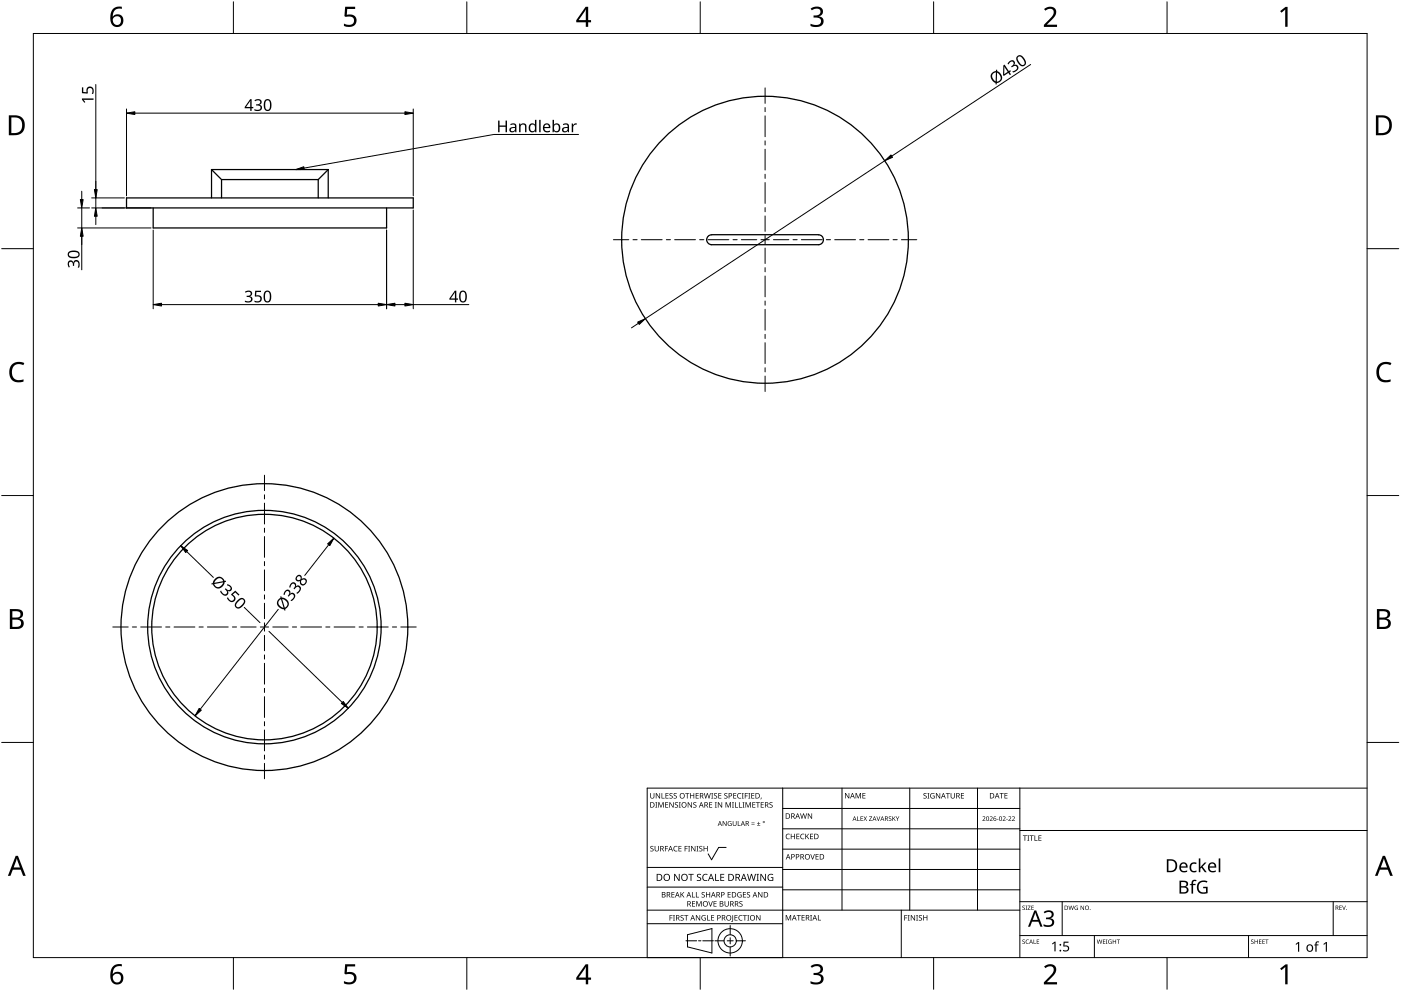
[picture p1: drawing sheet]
<svg xmlns="http://www.w3.org/2000/svg" width="420mm" height="297mm" viewBox="0 0 420 297" stroke-linecap="round" stroke-linejoin="round" font-family="sans-serif">
<g fill="none" stroke="#000" stroke-width=".38">
<path d="M37.9 59.3h86v3h-86zM63.4 50.8h35M63.4 50.8l3 3M63.4 50.8v8.5M66.4 53.8h29M66.4 53.8v5.5M95.4 53.8v5.5M98.4 50.8v8.5M98.4 50.8l-3 3M45.9 62.3v6h70v-6M213.4 70.4a1.48 1.48 0 0 0-1.5 1.5 1.48 1.48 0 0 0 1.6 1.4h31.9a1.48 1.48 0 0 0 1.5-1.4 1.48 1.48 0 0 0-1.5-1.5M245.4 70.3h-31.9"/>
<circle cx="229.4" cy="71.9" r="43"/>
<circle cx="79.3" cy="187.9" r="43"/>
<circle cx="79.3" cy="187.9" r="35"/>
<circle cx="79.3" cy="187.9" r="33.8"/>
</g>
<path d="M10 10h400v277h-400z" fill="none" stroke="#000" stroke-width=".3"/>
<g fill="none" stroke="#000" stroke-width=".3">
<path d="M70 .5v9.5M140 .5v9.5M210 .5v9.5M280 .5v9.5M350 .5v9.5M.5 74.5h9.5M419.5 74.5h-9.5M.5 148.5h9.5M410 148.5h9.5M10 222.5h-9.5M410 222.5h9.5M70 287v9.5"/>
<path d="M140 287v9.5M210 287v9.5M280 287v9.5M350 287v9.5"/>
</g>
<g fill="#000">
<path d="M103.5 2h3v.7h-2.4l-.1 1.7a2.01 2.01 0 0 1 3 1.7 2.01 2.01 0 0 1-2.8 2l-1.1-.3v-.7a1.93 1.93 0 0 0 3-.6 1.37 1.37 0 0 0-.5-1.4 1.37 1.37 0 0 0-1.4-.1l-.5 .1-.4-.3zM243.1 2.6a2.32 2.32 0 0 1 3.7 .5 1.46 1.46 0 0 1-1.2 1.8 1.59 1.59 0 0 1 1.4 1.8 1.59 1.59 0 0 1-1.8 1.4l-2.1-.3v-.7a2.12 2.12 0 0 0 3.1-.5 1.21 1.21 0 0 0-1.6-1.3h-.6v-.7a1.53 1.53 0 0 0 2.1-1.1 1.49 1.49 0 0 0-2.6-.4zM313.1 2.7a2.03 2.03 0 0 1 2.1-.8 2.03 2.03 0 0 1 1.6 1.7 3.9 3.9 0 0 1-1.6 2.5l-1.2 1.3h3v.7h-3.9v-.6l1.5-1.6a2.56 2.56 0 0 0 1.3-2.9 1.62 1.62 0 0 0-2.4 .2zM383.9 3.3l1.6-1.2h.6v5.9h-.7l.1-5.2-1.2 1zM3.5 109.3a3.3 3.3 0 0 1 3.8-.5l-.3 .7a2.26 2.26 0 0 0-2.6 0 2.26 2.26 0 0 0-.8 2.6 2.12 2.12 0 0 0 3.1 1.7l.4-.1v.7a2.98 2.98 0 0 1-3.4-.4 2.98 2.98 0 0 1-.8-3.3zM413.5 109.3a3.3 3.3 0 0 1 3.8-.5l-.3 .7a2.26 2.26 0 0 0-2.7 0 2.26 2.26 0 0 0-.7 2.6 2.12 2.12 0 0 0 3.1 1.7l.4-.1v.7a2.98 2.98 0 0 1-3.4-.4 2.98 2.98 0 0 1-.8-3.3zM103.5 289h3v.7h-2.4l-.1 1.7a2.01 2.01 0 0 1 3 1.7 2.01 2.01 0 0 1-2.8 2l-1.1-.4v-.6a1.93 1.93 0 0 0 3-.7 1.37 1.37 0 0 0-.5-1.3 1.37 1.37 0 0 0-1.4-.1l-.5 .1-.4-.3zM243.1 289.6a2.32 2.32 0 0 1 3.7 .5 1.46 1.46 0 0 1-1.2 1.8 1.59 1.59 0 0 1 1.4 1.8 1.59 1.59 0 0 1-1.8 1.4l-2.1-.3v-.7a2.12 2.12 0 0 0 3.1-.5 1.21 1.21 0 0 0-1.6-1.4h-.6v-.6a1.53 1.53 0 0 0 2.1-1.1 1.49 1.49 0 0 0-2.6-.4zM313.1 289.7a2.03 2.03 0 0 1 2.1-.8 2.03 2.03 0 0 1 1.6 1.7 3.9 3.9 0 0 1-1.6 2.5l-1.2 1.3h3v.7h-3.9v-.7l1.5-1.5a2.56 2.56 0 0 0 1.3-2.9 1.62 1.62 0 0 0-2.4 .2zM383.9 290.3l1.6-1.2h.6v5.9h-.7l.1-5.2-1.2 1z"/>
<path d="M33.9 2.6a2.88 2.88 0 0 1 2.6-.6v.7a2.02 2.02 0 0 0-2.6 2.3 1.83 1.83 0 0 1 2.5-.3 1.83 1.83 0 0 1 .3 2.6 2.07 2.07 0 0 1-2.5 .6 2.07 2.07 0 0 1-1.1-2.4 4 4 0 0 1 .8-2.9zM33.8 6.2a1.3 1.3 0 0 0 2.6 0 1.3 1.3 0 0 0-2.6 0z"/>
<path d="M175.6 2h.8v4h.9v.7h-.9v1.3h-.7v-1.3h-2.9v-.6zM175.7 2.8l-2.2 3.2h2.2z"/>
<path d="M2.6 34.6h1.9a2.99 2.99 0 0 1 2.9 3 2.99 2.99 0 0 1-3.1 2.9h-1.7zM3.4 35.2v4.7h.8a2.35 2.35 0 0 0 2.4-2.1 2.35 2.35 0 0 0-1.9-2.6z"/>
<path d="M412.6 34.6h1.9a2.68 2.68 0 0 1 2.9 2.9 2.78 2.78 0 0 1-3.1 3h-1.7zM413.4 35.2v4.7h.8a2.35 2.35 0 0 0 2.4-2.1 2.35 2.35 0 0 0-2-2.6z"/>
<path d="M3 182.6h1.7a1.68 1.68 0 0 1 2.2 1.7 1.37 1.37 0 0 1-1.1 1.1 1.61 1.61 0 0 1 1.3 2 1.61 1.61 0 0 1-2 1.1h-2.1zM3.7 185.7v2.2h1.2a1.13 1.13 0 0 0 1.4-1.1 1.13 1.13 0 0 0-1.4-1.1zM3.7 183.2v1.9h1.1a1.02 1.02 0 0 0 1.3-1 1.02 1.02 0 0 0-1.4-.9z"/>
<path d="M412.9 182.6h1.7a1.68 1.68 0 0 1 2.3 1.7 1.37 1.37 0 0 1-1.1 1.1 1.61 1.61 0 0 1 1.3 2 1.61 1.61 0 0 1-2.1 1.1h-2.1zM413.7 185.7v2.2h1.2a1.13 1.13 0 0 0 1.4-1.1 1.13 1.13 0 0 0-1.5-1.1zM413.7 183.2v1.9h1.1a1.02 1.02 0 0 0 1.3-1 1.02 1.02 0 0 0-1.4-.9z"/>
<path d="M4.7 256.5h.7l2.3 6h-.8l-.7-1.8h-2.4l-.7 1.8h-.7zM5 257.3l-.9 2.7h1.9z"/>
<path d="M414.7 256.5h.7l2.3 6h-.8l-.7-1.8h-2.4l-.7 1.8h-.7zM415 257.3l-.9 2.7h1.9z"/>
<path d="M33.9 289.6a2.88 2.88 0 0 1 2.6-.6v.7a2.02 2.02 0 0 0-2.6 2.3 1.83 1.83 0 0 1 2.5-.3 1.83 1.83 0 0 1 .3 2.6 2.07 2.07 0 0 1-2.5 .6 2.07 2.07 0 0 1-1.1-2.4 4 4 0 0 1 .8-2.9zM33.8 293.2a1.3 1.3 0 0 0 2.6 0 1.3 1.3 0 0 0-2.6 0z"/>
<path d="M175.6 289h.8v4h.9v.7h-.9v1.3h-.7v-1.3h-2.9v-.6zM175.7 289.8l-2.2 3.2h2.2z"/>
</g>
<g fill="none" stroke="#000" stroke-width=".3">
<path d="M234.7 236.2v50.8h-40.6v-50.8h215.9M252.5 236.2v36.6M272.8 236.2v36.6M293.2 236.2v36.6M305.9 236.2v50.8M217.8 254h-2.3l-2.1 3.7-1-1.8M234.7 242.3h71.2M234.7 254.5h71.2M305.9 248.4h-71.2M410 248.9h-104.1M194.1 272.8h111.8M219 277.4v2.8"/>
<path d="M234.7 276.9h-40.6M234.7 265.9h-40.6M234.7 260h-40.6M270.3 272.8v14.2M305.9 260.6h-71.2M305.9 266.7h-71.2M305.9 270.3h104.1M318.6 270.3v10.1M399.8 270.3v10.1M205.7 282h3.2M206.2 280.2l7.3-1.9v7.3l-7.3-1.8zM209.5 282h.7"/>
<path d="M214 282h-3.2M214.4 282h2.8M218.1 282h1.8M219 281.1v1.8M219 283.8v2.8M223.6 282h-2.8M328.2 280.4v6.6M374.4 280.4v6.6M410 280.4h-104.1"/>
<circle cx="219" cy="282" r="3.7"/>
<circle cx="219" cy="282" r="1.83"/>
</g>
<g fill="#000">
<path d="M195 237.7h.2v1.1a.42 .42 0 0 0 .4 .4 .42 .42 0 0 0 .4-.4v-1.1h.2v1.1a.62 .62 0 0 1-.6 .6 .62 .62 0 0 1-.6-.6zM196.7 237.7h.2l.9 1.4v-1.4h.2v1.6h-.3l-.8-1.3v1.3h-.2zM198.4 237.7h.2v1.5h.7v.1h-.9zM199.6 237.7h.9v.2h-.7v.5h.6v.2h-.6v.6h.7v.1h-.9zM200.8 237.9l.6-.2 .3 .1v.2a.38 .38 0 0 0-.5-.2 .38 .38 0 0 0-.2 .5 .38 .38 0 0 0 .5 .2l.3 .3-.2 .4-.7 .1h-.2l.1-.2a.41 .41 0 0 0 .6 .1 .41 .41 0 0 0 .1-.5 .41 .41 0 0 0-.5-.2zM202.1 237.9l.5-.2 .4 .1-.1 .2a.38 .38 0 0 0-.5-.2 .38 .38 0 0 0-.2 .5 .38 .38 0 0 0 .5 .2l.3 .3-.1 .4-.7 .1h-.2l.1-.2a.41 .41 0 0 0 .5 .1 .41 .41 0 0 0 .2-.5 .41 .41 0 0 0-.6-.2zM205.5 237.7h1.2v.2h-.5v1.4h-.2v-1.4h-.5zM207 237.7h.2v.7h.8v-.7h.2v1.6h-.2v-.7h-.8v.7h-.2zM208.6 237.7h.9v.2h-.7v.5h.7v.2h-.7v.6h.7v.1h-.9zM211.1 237.7h.2l.4 1.4 .3-1.4h.2l.4 1.4 .4-1.4h.2l-.5 1.6h-.2l-.4-1.3-.3 1.3h-.3zM213.3 237.7h.6l-.2 .2v1.3l.2 .1h-.6l.2-.1v-1.3zM214.2 237.9l.5-.2 .4 .1-.1 .2a.38 .38 0 0 0-.5-.2 .38 .38 0 0 0-.2 .5 .38 .38 0 0 0 .5 .2l.3 .3-.1 .4-.7 .1h-.2l.1-.2a.41 .41 0 0 0 .5 .1 .41 .41 0 0 0 .2-.5 .41 .41 0 0 0-.6-.2z"/>
<path d="M215.4 237.7h.9v.2h-.7v.5h.7v.2h-.7v.6h.7v.1h-.9zM217.3 237.9l.5-.2 .4 .1-.1 .2a.38 .38 0 0 0-.5-.2 .38 .38 0 0 0-.2 .5 .38 .38 0 0 0 .5 .2l.3 .3-.2 .4-.6 .1h-.2l.1-.2a.41 .41 0 0 0 .5 .1 .41 .41 0 0 0 .2-.5 .41 .41 0 0 0-.6-.2zM219.9 237.7h.9v.2h-.7v.5h.7v.2h-.7v.6h.7v.1h-.9zM221.3 237.9l.6-.2 .4 .1-.1 .2a.66 .66 0 0 0-.9 .6 .66 .66 0 0 0 .9 .5 .77 .77 0 0 1-1.1-.1 .77 .77 0 0 1 .2-1.1zM222.5 237.7h.5l-.1 .2v1.3l.1 .1h-.5l.2-.1v-1.3zM223.4 237.7h.9v.2h-.7v.6h.6v.2h-.6v.6h-.2zM224.4 237.7h.6l-.2 .2v1.3l.2 .1h-.6l.2-.1v-1.3zM225.3 237.7h.9v.2h-.7v.5h.7v.2h-.7v.6h.7v.1h-.9zM228.2 239.1h.2l-.3 .5zM253.4 237.7h.3l.8 1.3v-1.3h.2v1.6h-.2l-.9-1.3v1.3h-.2zM256.6 237.7h.3l.5 1.3 .5-1.3h.3v1.6h-.2v-1.4l-.7 1.4-.5-1.4v1.4h-.2zM258.6 237.7h1v.2h-.7v.5h.6v.2h-.6v.5h.7v.2h-1z"/>
<path d="M277 237.9l.6-.2 .3 .1-.1 .2a.38 .38 0 0 0-.5-.2 .38 .38 0 0 0-.1 .5 .38 .38 0 0 0 .5 .2l.2 .3-.1 .4-.7 .1h-.2l.1-.2a.41 .41 0 0 0 .6 .1 .41 .41 0 0 0 .1-.5 .41 .41 0 0 0-.5-.2zM278.1 237.7h.6l-.2 .2v1.3l.2 .1h-.6l.2-.1v-1.3zM279.2 237.9l.7-.2 .4 .1-.1 .2a.67 .67 0 0 0-1 .5 .67 .67 0 0 0 .9 .6v-.4h-.4v-.2h.6v.8a.88 .88 0 0 1-1.2-.2 .88 .88 0 0 1 .1-1.2zM280.7 237.7h.2l.9 1.4v-1.4h.2v1.6h-.3l-.8-1.3v1.3h-.2zM283.7 237.7h1.2v.2h-.5v1.4h-.2v-1.4h-.5zM285.1 237.7h.2v1.1a.42 .42 0 0 0 .4 .4 .42 .42 0 0 0 .4-.4v-1.1h.2v1.1a.62 .62 0 0 1-.6 .6 .62 .62 0 0 1-.6-.6zM288.2 237.7h.9v.2h-.7v.5h.7v.2h-.7v.6h.7v.1h-.9zM299.8 237.7h1.2v.2h-.5v1.4h-.2v-1.4h-.5zM301.2 237.7h.9v.2h-.7v.5h.7v.2h-.7v.5h.7v.2h-.9zM195.1 253.7l.6-.2 .3 .1-.1 .2a.38 .38 0 0 0-.5-.1 .38 .38 0 0 0-.1 .5 .38 .38 0 0 0 .4 .2l.3 .2-.1 .5-.7 .1-.2-.1 .1-.1a.41 .41 0 0 0 .6 .1 .41 .41 0 0 0 .1-.6 .41 .41 0 0 0-.6-.2zM196.5 240.4h.6l-.2 .2v1.3l.2 .2h-.6l.2-.2v-1.3zM196.3 253.6h.2v1a.42 .42 0 0 0 .5 .4 .42 .42 0 0 0 .4-.4v-1h.2v1a.62 .62 0 0 1-.6 .6 .62 .62 0 0 1-.7-.6z"/>
<path d="M197.4 240.4h.3l.5 1.4 .5-1.4h.3v1.7h-.2l.1-1.5-.8 1.5-.5-1.5v1.5h-.2zM199.4 253.6h.9v.1h-.7v.6h.7v.2h-.7v.7h-.2zM199.5 240.4h.9v.2h-.7v.5h.6v.2h-.6v.6h.7v.2h-.9zM200.7 240.4h.3l.8 1.4v-1.4h.2v1.7h-.2l-.9-1.4v1.4h-.2zM202.2 253.8l.4-.3 .6 .1-.1 .2-.4-.1a.66 .66 0 0 0-.5 .9 .66 .66 0 0 0 .9 .4 .77 .77 0 0 1-1.1-.1 .77 .77 0 0 1 .2-1.1zM202.5 240.6l.5-.2 .3 .1v.2a.38 .38 0 0 0-.5-.2 .38 .38 0 0 0-.2 .5 .38 .38 0 0 0 .5 .2 .51 .51 0 0 1 .1 .9 .51 .51 0 0 1-.8-.3l.1 .1a.41 .41 0 0 0 .5 0 .41 .41 0 0 0 .1-.5 .41 .41 0 0 0-.5-.2zM203.6 240.4h.6l-.2 .2v1.3l.2 .2h-.6l.2-.2v-1.3zM203.5 253.6h.9v.1h-.7v.6h.6v.1h-.6v.6h.7v.2h-.9zM205.3 253.6h.9v.1h-.7v.6h.7v.2h-.7v.7h-.2zM206.4 253.6h.6l-.2 .1v1.3l.2 .2h-.6l.2-.2v-1.3zM206.2 240.4h.3l.8 1.4v-1.4h.2v1.7h-.2l-.9-1.4v1.4h-.2zM207.3 253.6h.2l.9 1.3v-1.3h.2v1.6h-.3l-.9-1.4 .1 1.4h-.2z"/>
<path d="M208 240.6l.5-.2 .4 .1-.1 .2a.38 .38 0 0 0-.5-.2 .38 .38 0 0 0-.2 .5 .38 .38 0 0 0 .5 .2 .51 .51 0 0 1 .1 .9 .51 .51 0 0 1-.8-.3l.1 .1a.41 .41 0 0 0 .5 0 .41 .41 0 0 0 .1-.5 .41 .41 0 0 0-.5-.2zM208.9 253.6h.6l-.2 .1v1.3l.2 .2h-.6l.2-.2v-1.3zM209.8 253.7l.5-.2 .3 .1v.2a.38 .38 0 0 0-.5-.1 .38 .38 0 0 0-.2 .5 .38 .38 0 0 0 .5 .2l.3 .2-.2 .5-.7 .1-.1-.1 .1-.1a.41 .41 0 0 0 .5 .1 .41 .41 0 0 0 .1-.6 .41 .41 0 0 0-.5-.2zM211 253.6h.2v.7h.8v-.7h.2v1.6h-.2v-.8h-.8v.8h-.2zM212.7 240.4h.9v.2h-.7v.5h.6v.2h-.6v.6h.7v.2h-.9zM214.4 240.4h.6l-.2 .2v1.3l.2 .2h-.6l.2-.2v-1.3zM215.3 240.4h.2l.9 1.4v-1.4h.2v1.7h-.3l-.8-1.4v1.4h-.2zM216.7 246.1h.2l.8 1.2v-1.2h.2v1.5h-.2l-.8-1.2v1.2h-.2zM217.6 240.4h.3l.5 1.4 .5-1.4h.3v1.7h-.2v-1.5l-.7 1.5-.5-1.5v1.5h-.2zM218.4 246.3l1-.1-.2 .1a.6 .6 0 0 0-.8 .5 .6 .6 0 0 0 .8 .6v-.4l-.3-.2h.5v.7a.8 .8 0 0 1-1-.2 .8 .8 0 0 1 0-1zM219.5 240.4h.6l-.2 .2v1.3l.2 .2h-.6l.2-.2v-1.3zM220.4 240.4h.2v1.5h.7v.2h-.9z"/>
<path d="M219.8 246.1h.1v.9a.38 .38 0 0 0 .4 .4 .38 .38 0 0 0 .4-.4v-.9h.2v.9a.56 .56 0 0 1-.6 .6 .56 .56 0 0 1-.5-.6zM221.3 246.1h.1v1.3h.7v.2h-.8zM221.6 240.4h.2v1.5h.7v.2h-.9zM222.7 240.4h.6l-.2 .2v1.3l.2 .2h-.6l.2-.2v-1.3zM223.6 240.4h.3l.5 1.4 .5-1.4h.3v1.7h-.2v-1.5l-.7 1.5-.6-1.5 .1 1.5h-.2zM225.4 247l.9 .1zM225.4 246.6l.9 .1zM225.6 240.4h.9v.2h-.7v.5h.7v.2h-.7v.6h.7v.2h-.9zM227 247.4l1 .2zM226.7 240.4h1.2v.2h-.5v1.5h-.2v-1.5h-.5zM227.4 246.3l.2 .5h.4l-.4 .1v.4l-.2-.4h-.4l.4-.1zM228.1 240.4h1v.2h-.7v.5h.6v.2h-.6v.6h.7v.2h-1z"/>
<path d="M230.8 240.6l.6-.2 .3 .1-.1 .2a.38 .38 0 0 0-.5-.2 .38 .38 0 0 0-.1 .5 .38 .38 0 0 0 .5 .2 .51 .51 0 0 1 0 .9 .51 .51 0 0 1-.8-.3l.1 .1a.41 .41 0 0 0 .6 0 .41 .41 0 0 0 .1-.5 .41 .41 0 0 0-.5-.2zM235.8 250.1l.5-.2 .6 .1-.1 .2-.4-.1a.66 .66 0 0 0-.5 .8 .66 .66 0 0 0 .9 .4 .77 .77 0 0 1-1.1-.1 .77 .77 0 0 1 .1-1.1zM237.2 249.9h.2v.7h.8v-.7h.2v1.6h-.2v-.7h-.8v.7h-.2zM238.8 249.9h.9v.2h-.7v.5h.7v.2h-.7v.5h.7v.2h-.9zM240.2 250.1l.6-.2 .4 .1v.2a.66 .66 0 0 0-1 .5 .66 .66 0 0 0 1 .6 .77 .77 0 0 1-1.1-.1 .77 .77 0 0 1 .1-1.1zM240 243.8h.2l.3 1.4 .4-1.4h.2l.4 1.4 .3-1.4h.2l-.4 1.6h-.2l-.4-1.4-.4 1.4h-.2zM241.5 249.9h.2v.8l.7-.8h.3l-.7 .7 .7 .9h-.2l-.6-.7-.2 .7h-.2zM243 256h.2l.5 1.4 .5-1.4h.2l-.6 1.6h-.2zM242.3 243.8h.2l.9 1.3v-1.3h.1v1.6h-.2l-.9-1.3 .1 1.3h-.2zM242.9 249.9h.9v.2h-.7v.5h.7v.2h-.7v.5h.7v.2h-.9zM244.6 256h.9v.2h-.7v.5h.7v.2h-.7v.5h.7v.2h-.9zM257.1 244.7h.1v1.2l.6 .2h-.7z"/>
<path d="M258.1 244.7h.7l-.6 .1v.5h.6l-.6 .1v.5l.6 .2h-.7zM259 244.7l.5 .5 .5-.5-.4 .6 .4 .8-.5-.6-.6 .6 .5-.8zM260.6 244.7h.9l-.7 1.2 .8 .2h-1l.7-1.3zM262.9 244.7h.1l.4 1.2 .4-1.2h.2l-.5 1.4h-.2zM266.6 244.8l.4-.1 .3 .2a.33 .33 0 0 0-.5-.1 .33 .33 0 0 0-.1 .5 .33 .33 0 0 0 .5 .1 .43 .43 0 0 1 0 .7 .43 .43 0 0 1-.7-.3 .33 .33 0 0 0 .5 .2 .33 .33 0 0 0 0-.5l-.4-.3zM267.6 244.7h.2v.7l.8-.7-.5 .6 .5 .8-.7-.7-.1 .7h-.2zM268.6 244.7l.6 .7 .5-.7-.4 .8v.6h-.2v-.6zM294.7 244.8a.49 .49 0 0 1 .7 .1 .49 .49 0 0 1-.3 .7l-.3 .3 .7 .2h-.9l.4-.5a.37 .37 0 0 0 .4-.6 .37 .37 0 0 0-.7-.1zM296.8 244.8a.49 .49 0 0 1 .8 .1 .49 .49 0 0 1-.3 .7l-.3 .3 .7 .2h-.9l.4-.5a.37 .37 0 0 0 .3-.6 .37 .37 0 0 0-.6-.1zM299 245.5l.4 .1zM300.7 244.8a.49 .49 0 0 1 .8 .1 .49 .49 0 0 1-.3 .7l-.3 .3 .7 .2h-.9l.4-.5a.37 .37 0 0 0 .3-.6 .37 .37 0 0 0-.6-.1zM301.8 245.5l.4 .1z"/>
<path d="M302.4 244.8a.49 .49 0 0 1 .8 .1 .49 .49 0 0 1-.3 .7l-.3 .3 .7 .2h-.9l.4-.5a.37 .37 0 0 0 .3-.6 .37 .37 0 0 0-.6-.1zM303.5 244.8a.49 .49 0 0 1 .8 .1 .49 .49 0 0 1-.3 .7l-.3 .3 .7 .2h-.9l.3-.5a.37 .37 0 0 0 .4-.6 .37 .37 0 0 0-.6-.1zM306.8 250.4h1.2v.2h-.5v1.4h-.2v-1.4h-.5zM308.1 250.4h.6l-.2 .2v1.3l.2 .1h-.6l.2-.1v-1.3zM308.8 250.4h1.2v.2h-.5v1.4h-.2v-1.4h-.5zM310.2 250.4h.3v1.4h.7v.2h-1zM311.4 250.4h.9v.2h-.7v.5h.7v.2h-.7v.5h.7v.2h-.9zM359.5 257.3h.5v2.6l1.3-1.4h.5l-1.2 1.3 1.3 1.6h-.6l-1-1.3-.3 .3v1h-.5zM200.8 274.3h.9v.2h-.7v.5h.7v.2h-.7v.7h-.2zM201.4 267.4h.9v.2h-.7v.5h.6v.1h-.6v.6h.7v.2h-.9zM201.8 274.3h.6l-.2 .2v1.3l.2 .1h-.6l.2-.1v-1.3zM202.2 261.9h.3l1.1 1.8v-1.8h.2v2.1h-.3l-1.1-1.7v1.7h-.2z"/>
<path d="M204.1 274.4l.6-.1 .3 .1v.1a.38 .38 0 0 0-.5-.1 .38 .38 0 0 0-.2 .5 .38 .38 0 0 0 .5 .2l.3 .3-.2 .4-.7 .1h-.2l.2-.2a.41 .41 0 0 0 .5 .1 .41 .41 0 0 0 .1-.6 .41 .41 0 0 0-.5-.1zM204.1 267.4h.2v.8l.7-.8h.2l-.6 .7 .7 .9h-.3l-.6-.8-.1 .8h-.2zM205.2 274.3h1.2v.2h-.5v1.4h-.2v-1.4h-.5zM206.4 261.9h1.6v.3h-.6v1.8h-.3v-1.8h-.7zM207.5 267.4h.2v1.4h.7v.2h-.9zM207.5 270.1h.9v.2h-.7v.5h.7v.2h-.7v.6h.7v.1h-.9zM208.7 267.4h.2v1.4h.7v.2h-.9zM208.8 270.1h.3l.5 1.3 .5-1.3h.3v1.6h-.2v-1.4l-.7 1.4-.5-1.4v1.4h-.2zM208.7 274.3h.2l.9 1.3v-1.3h.2v1.6h-.3l-.8-1.3v1.3h-.2zM209.1 262.1l.4-.2 .8 .1-.3 .2a.44 .44 0 0 0-.7 .2 .44 .44 0 0 0 .5 .5l.5 .5-.3 .6a.71 .71 0 0 1-1-.3l.3 .1a.47 .47 0 0 0 .7-.3 .47 .47 0 0 0-.6-.5l-.4-.3zM210.6 274.5l.7-.2 .4 .1-.1 .1a.67 .67 0 0 0-1 .5 .67 .67 0 0 0 .9 .7v-.5h-.4v-.1h.6v.8a.88 .88 0 0 1-1.2-.2 .88 .88 0 0 1 .1-1.2zM210.5 267.5l.5-.1 .4 .1-.1 .1a.38 .38 0 0 0-.5-.1 .38 .38 0 0 0-.2 .5 .38 .38 0 0 0 .5 .2l.3 .3-.1 .4-.7 .1-.2-.1 .1-.1a.41 .41 0 0 0 .5 .1 .41 .41 0 0 0 .2-.6 .41 .41 0 0 0-.6-.1z"/>
<path d="M210.9 262.2l.7-.3 .6 .1-.1 .3a.85 .85 0 0 0-1.2 .7 .85 .85 0 0 0 1.2 .8v.2a1.1 1.1 0 0 1-1.4-.4 1.1 1.1 0 0 1 .2-1.4zM212.1 274.3h.2v1.4h.7v.2h-.9zM212.4 270.1h.2l.5 1.4 .5-1.4h.2l-.6 1.6h-.2zM211.7 267.4h.2v.7h.9v-.7h.2v1.6h-.2v-.8h-.9v.8h-.2zM213.3 274.3h.9v.2h-.7v.5h.6v.2h-.6v.5h.7v.2h-.9zM214.5 261.9h.2v1.9h1v.2h-1.2zM214 270.1h.9v.2h-.7v.5h.7v.2h-.7v.6h.7v.1h-.9zM216 261.9h1.2v.3h-.9v.6h.8v.3h-.8v.7h.9v.2h-1.2zM217.3 270.1h.2v1.1a.42 .42 0 0 0 .4 .4 .42 .42 0 0 0 .4-.4v-1.1h.3v1.1a.62 .62 0 0 1-.7 .6 .62 .62 0 0 1-.6-.6zM218.2 267.4h.9v.2h-.7v.5h.7v.1h-.7v.6h.7v.2h-.9zM219.6 274.3h.3l-.1 1.7-.5 .3v-.2l.3-.1zM220.3 274.3h.9v.2h-.7v.5h.6v.2h-.6v.5h.7v.2h-.9z"/>
<path d="M221.3 267.6l.7-.2 .4 .1-.1 .1a.67 .67 0 0 0-1 .5 .67 .67 0 0 0 .9 .7v-.5h-.3v-.2h.5v.8a.88 .88 0 0 1-1.2-.1 .88 .88 0 0 1 .1-1.2zM221.7 274.5l.4-.2 .6 .1-.1 .1h-.4a.66 .66 0 0 0-.5 .8 .66 .66 0 0 0 .9 .4 .77 .77 0 0 1-1.1-.1 .77 .77 0 0 1 .2-1.1zM221.8 270.3l.6-.2 .3 .1-.1 .2a.38 .38 0 0 0-.5-.2 .38 .38 0 0 0-.2 .5 .38 .38 0 0 0 .5 .2 .51 .51 0 0 1 .1 .8 .51 .51 0 0 1-.8-.2h.1a.41 .41 0 0 0 .5 .1 .41 .41 0 0 0 .2-.5 .41 .41 0 0 0-.6-.2zM222.8 274.3h1.2v.2h-.5v1.4h-.2v-1.4h-.5zM222.8 267.4h.9v.2h-.7v.5h.7v.1h-.7v.6h.7v.2h-.9zM224.1 274.3h.6l-.2 .2v1.3l.2 .1h-.6l.2-.1v-1.3zM224.1 267.5l.5-.1 .3 .1v.1a.38 .38 0 0 0-.5-.1 .38 .38 0 0 0-.2 .5 .38 .38 0 0 0 .5 .2l.3 .3-.2 .4-.7 .1-.1-.1 .1-.1a.41 .41 0 0 0 .5 .1 .41 .41 0 0 0 .1-.6 .41 .41 0 0 0-.5-.1zM224 261.9h.3l.4 1.8 .5-1.8h.3l.5 1.8 .4-1.8h.3l-.5 2.1h-.3l-.5-1.8-.5 1.8h-.3zM226.9 261.9h.7l-.2 .3v1.6l.2 .2h-.7l.2-.2v-1.6zM226.8 274.3h.2l.9 1.3v-1.3h.2v1.6h-.3l-.9-1.3 .1 1.3h-.2zM227.3 267.4h.3l.8 1.3v-1.3h.2v1.6h-.2l-.9-1.3v1.3h-.2zM228 261.9h.3l1.2 1.8v-1.8h.2v2.1h-.3l-1.1-1.7v1.7h-.3z"/>
<path d="M230.5 262.2l.9-.3 .5 .1-.1 .3a.87 .87 0 0 0-1.4 .6 .87 .87 0 0 0 1.3 .9v-.6h-.5v-.3h.7v1.1a1.15 1.15 0 0 1-1.5-.3 1.15 1.15 0 0 1 .1-1.5zM235.6 274.3h.3l.5 1.3 .6-1.3h.3v1.6h-.2v-1.4l-.7 1.4-.6-1.4v1.4h-.2zM238.9 274.3h1.3v.2h-.5v1.4h-.2v-1.4h-.6zM240.4 274.3h.9v.2h-.7v.5h.7v.1h-.7v.6h.7v.2h-.9zM242.9 274.3h.6l-.2 .1v1.3l.2 .2h-.6l.2-.2v-1.3zM245.3 274.3h.2v1.4h.7v.2h-.9zM271.2 274.3h.9v.2h-.7v.5h.7v.2h-.7v.7h-.2zM272.2 274.3h.6l-.2 .2v1.3l.2 .1h-.6l.2-.1v-1.3zM273.1 274.3h.3l.8 1.3v-1.3h.2v1.6h-.2l-.9-1.3v1.3h-.2zM274.7 274.3h.6l-.2 .2v1.3l.2 .1h-.6l.2-.1v-1.3zM275.6 274.4l.6-.1 .3 .1v.1a.38 .38 0 0 0-.5-.1 .38 .38 0 0 0-.2 .5 .38 .38 0 0 0 .5 .2 .53 .53 0 0 1 .1 .8 .53 .53 0 0 1-.8 0v-.2a.41 .41 0 0 0 .6 .1 .41 .41 0 0 0 .1-.6 .41 .41 0 0 0-.5-.1zM276.9 274.3h.2v.7h.8v-.7h.2v1.6h-.2v-.7h-.8v.7h-.2z"/>
<path d="M306.7 271.6l.4-.2 .2 .2a.32 .32 0 0 0-.4 0 .32 .32 0 0 0-.1 .4 .32 .32 0 0 0 .4 .1 .41 .41 0 0 1 0 .7 .41 .41 0 0 1-.6-.2 .31 .31 0 0 0 .4 .1 .31 .31 0 0 0 .1-.5l-.5-.2zM307.6 271.5h.4l-.1 1.1 .1 .2h-.4l.1-.2zM308.2 271.5h.8l-.6 1.1 .7 .2h-.9l.6-1.2zM309.3 271.5h.7l-.5 .1v.4h.5l-.5 .1v.5l.5 .2h-.7zM313 273.4a1.74 1.74 0 0 1 1.7-.6 1.74 1.74 0 0 1 1.3 1.3 1.18 1.18 0 0 1-1 1.1 1.3 1.3 0 0 1 1.2 1.5 1.3 1.3 0 0 1-1.5 1.1l-1.7-.2v-.6a1.73 1.73 0 0 0 2.5-.4 .99 .99 0 0 0-1.3-1.1h-.5v-.5a1.13 1.13 0 0 0 1.2-.1 1.13 1.13 0 0 0 .4-1.1 1.42 1.42 0 0 0-2 0zM320.4 271.5h.2l.3 1.1 .3-1.1h.1l.4 1.1 .2-1.1h.2l-.4 1.3h-.1l-.3-1.2-.3 1.2h-.2zM322.4 271.6l.9-.1-.3 .1a.53 .53 0 0 0-.6 .6 .53 .53 0 0 0 .7 .4v-.4l-.2-.1h.4v.6a.71 .71 0 0 1-.9-.1 .71 .71 0 0 1 0-1zM324.1 271.5l.9 1v-1h.1v1.3l-.9-1.1-.1 1.1zM357.1 258.9l.7-.4 1.1 .1-.2 .4h-.2a1.06 1.06 0 0 0-1.3 1.1 1.06 1.06 0 0 0 1.6 .8v.4a1.5 1.5 0 0 1-1.8-.3 1.5 1.5 0 0 1-.1-1.9zM357.6 264l1-.3 .2 .1-.1 .4a.62 .62 0 0 0-.7 0 .62 .62 0 0 0-.2 .7h.7v.4h-.7v2.6h-.5v-2.6h-.5v-.2l.5-.2zM359.5 264.4a2.49 2.49 0 0 1 2.6-.3l-.2 .5a1.6 1.6 0 0 0-2.4 1.2 1.6 1.6 0 0 0 2.2 1.6v-1.2h-.9v-.4h1.4v1.9a2.12 2.12 0 0 1-3.2-1.1v-.2a2.22 2.22 0 0 1 .5-2zM365.5 257.3h.5v4.1h-.5z"/>
<path d="M401.7 271.4h.7l-.6 .2v.4h.6l-.6 .1v.5l.6 .1h-.7zM402.5 271.4h.2l.4 1.2 .3-1.2h.2l-.5 1.3zM306.7 281.7l.4-.1 .2 .2a.32 .32 0 0 0-.4-.1 .32 .32 0 0 0-.1 .5 .32 .32 0 0 0 .4 .1 .41 .41 0 0 1 0 .6 .41 .41 0 0 1-.6-.2 .31 .31 0 0 0 .4 .2 .31 .31 0 0 0 .1-.5l-.5-.3zM307.8 281.8l.4-.2 .4 .1-.1 .1a.52 .52 0 0 0-.8 .5 .52 .52 0 0 0 .8 .4 .61 .61 0 0 1-.9 0 .61 .61 0 0 1 .2-.9zM310 281.6h.1v1.2l.6 .1h-.7zM310.9 281.6h.7l-.5 .2v.4h.5l-.5 .1v.5l.5 .1h-.7zM315.5 282.9l1.1-.7v3h-.4v-2.6l-.5 .5zM319 282.2h1.4v.4h-1.1l-.1 .8h.5a.98 .98 0 0 1 .9 1.2 .98 .98 0 0 1-1.5 .6l-.3-.2v-.3l.2 .1a.73 .73 0 0 0 1 0 .73 .73 0 0 0 0-1l-1.1-.2zM328.9 281.6h.2l.3 1.1 .3-1.1h.1l.3 1.1 .3-1.1h.2l-.4 1.3h-.1l-.4-1.1-.3 1.1h-.1zM330.8 281.6h.7l-.6 .2v.4h.6l-.6 .1v.5l.6 .1h-.7zM331.7 281.6h.4l-.1 1.2 .1 .1h-.4l.1-.1zM332.5 281.8l.9-.1-.2 .1a.53 .53 0 0 0-.7 .5 .53 .53 0 0 0 .7 .5v-.4l-.2-.2h.4v.7a.71 .71 0 0 1-.9-.2 .71 .71 0 0 1 0-.9z"/>
<path d="M333.7 281.6h.2v.6h.6v-.6h.2v1.3h-.2v-.6h-.6v.6h-.2zM334.9 281.6h1l-.4 .2v1.1h-.2v-1.1zM375.2 281.7l.5-.1 .2 .2a.32 .32 0 0 0-.4-.1 .32 .32 0 0 0-.1 .5 .32 .32 0 0 0 .4 .1 .41 .41 0 0 1 0 .6 .41 .41 0 0 1-.6-.2 .31 .31 0 0 0 .4 .2 .31 .31 0 0 0 .1-.5l-.5-.3zM376.2 281.6h.2v.6h.7v-.6h.1v1.3h-.1v-.6h-.7v.6h-.2zM377.6 281.6h.7l-.6 .2v.4h.6l-.6 .1v.5l.6 .1h-.7zM378.6 281.6h.7l-.5 .2v.4h.5l-.5 .1v.5l.5 .1h-.7zM379.4 281.6h1l-.4 .2v1.1h-.2v-1.1zM388.5 283l1.1-.6v2.9h-.3v-2.6l-.6 .5zM394.7 282.3l.9-.1-.1 .3h-.5l-.1 .2-.1 .4h.6v.3h-.6v1.9h-.3v-1.9h-.4l.4-.3zM396.9 283l1.1-.6v2.9h-.4v-2.6l-.5 .5z"/>
<path d="M203.7 238.5a.81 .81 0 0 1 1.6 0 .81 .81 0 0 1-1.6 0zM204.2 238l-.1 .5a.6 .6 0 0 0 .6 .6 .6 .6 0 0 0 .6-.7 .6 .6 0 0 0-.8-.5z"/>
<path d="M209.9 237.7h.4a.47 .47 0 0 1 .6 .3 .47 .47 0 0 1-.3 .6l.5 .7h-.3l-.4-.6h-.3v.6h-.2zM210.1 237.9v.6h.2a.31 .31 0 0 0 .4-.3 .31 .31 0 0 0-.4-.3z"/>
<path d="M218.5 237.7h.7l.4 .4-.2 .5-.7 .1v.6h-.2zM218.7 237.9v.6a.39 .39 0 0 0 .7-.3 .39 .39 0 0 0-.7-.3z"/>
<path d="M226.6 237.7h.5a.81 .81 0 0 1 .8 .9 .81 .81 0 0 1-.9 .7h-.4zM226.8 237.9v1.3h.2a.58 .58 0 0 0 .7-.7l-.2-.5z"/>
<path d="M255.6 237.7h.1l.7 1.6h-.2l-.2-.5h-.7l-.2 .5h-.2zM255.6 237.9l-.2 .7h.5z"/>
<path d="M282.8 237.7h.2l.6 1.6h-.2l-.2-.5h-.6l-.2 .5h-.2zM282.9 237.9l-.2 .8h.5z"/>
<path d="M286.8 237.7h.4a.47 .47 0 0 1 .6 .3 .47 .47 0 0 1-.3 .6l.4 .7h-.2l-.4-.6h-.3v.6h-.2zM287 237.9v.6h.2a.31 .31 0 0 0 .4-.3 .31 .31 0 0 0-.4-.3z"/>
<path d="M296.9 237.7h.5a.81 .81 0 0 1 .8 .8 .81 .81 0 0 1-.9 .8h-.4zM297.1 237.9v1.2h.2a.64 .64 0 0 0 .7-.6 .64 .64 0 0 0-.7-.6z"/>
<path d="M298.9 237.7h.2l.7 1.6h-.3l-.1-.5h-.7l-.2 .5h-.2zM299 237.9l-.2 .7h.5z"/>
<path d="M195 240.4h.5a.81 .81 0 0 1 .8 .9 .81 .81 0 0 1-.8 .8h-.5zM195.2 240.6v1.3h.2a.58 .58 0 0 0 .7-.7l-.2-.5z"/>
<path d="M198 253.6h.5a.47 .47 0 0 1 .5 .3 .47 .47 0 0 1-.3 .6l.5 .7h-.3l-.4-.7h-.3v.7h-.2zM198.2 253.7v.6h.3a.31 .31 0 0 0 .3-.3 .31 .31 0 0 0-.4-.3z"/>
<path d="M201 253.6h.2l.6 1.6h-.2l-.2-.5h-.6l-.2 .5h-.2zM201.1 253.8l-.3 .7h.6z"/>
<path d="M204.3 241.3a.81 .81 0 0 1 1.6 0 .81 .81 0 0 1-1.6 0zM204.8 240.7a.62 .62 0 0 0-.1 1 .62 .62 0 0 0 .9-.2h.1a.58 .58 0 0 0-.2-.8 .58 .58 0 0 0-.7 0z"/>
<path d="M210.2 240.4h.2l.6 1.7h-.2l-.2-.5h-.6l-.2 .5h-.2zM210.3 240.7l-.2 .7h.5z"/>
<path d="M211.3 240.4h.4a.47 .47 0 0 1 .6 .4 .47 .47 0 0 1-.3 .5l.4 .8h-.2l-.4-.7h-.3v.7h-.2zM211.5 240.6v.6h.2a.31 .31 0 0 0 .4-.3 .31 .31 0 0 0-.4-.3z"/>
<path d="M215.8 246.1l.7 1.5-.3-.5h-.6l-.4 .5zM215.9 246.3l-.3 .6h.5z"/>
<path d="M222.7 246.1l.7 1.5-.3-.5h-.6l-.4 .5zM222.8 246.3l-.2 .6h.4z"/>
<path d="M223.6 246.1h.4a.42 .42 0 0 1 .5 .3 .42 .42 0 0 1-.2 .5l.4 .7h-.2l-.4-.6h-.3v.6h-.2zM223.8 246.3v.5h.2a.28 .28 0 0 0 .4-.3 .28 .28 0 0 0-.4-.2z"/>
<path d="M228.8 246.4a.31 .31 0 0 1 .6 0 .31 .31 0 0 1-.6 0zM228.9 246.4a.2 .2 0 0 0 .4 0 .2 .2 0 0 0-.4 0z"/>
<path d="M229.4 240.4h.5a.47 .47 0 0 1 .5 .4 .47 .47 0 0 1-.3 .5l.5 .8h-.3l-.4-.7h-.3v.7h-.2zM229.6 240.6v.6h.3a.31 .31 0 0 0 .3-.3 .31 .31 0 0 0-.4-.3z"/>
<path d="M236.3 256h.2l.6 1.6h-.2l-.2-.5h-.7l-.2 .5h-.2zM236.4 256.2l-.3 .7h.5z"/>
<path d="M235.6 243.8h.5a.73 .73 0 0 1 .8 .8 .75 .75 0 0 1-.8 .8h-.5zM235.8 244v1.2h.3a.58 .58 0 0 0 .6-.6l-.2-.5z"/>
<path d="M237.3 243.8h.4a.47 .47 0 0 1 .6 .3 .47 .47 0 0 1-.3 .6l.5 .7h-.3l-.4-.7h-.3v.7h-.2zM237.5 244v.6h.2a.31 .31 0 0 0 .4-.3 .31 .31 0 0 0-.4-.3z"/>
<path d="M237.3 256h.7l.3 .4-.1 .5-.7 .1v.6h-.2zM237.5 256.2v.6a.39 .39 0 0 0 .6-.3 .39 .39 0 0 0-.6-.3z"/>
<path d="M238.7 256h.7l.3 .4-.2 .5-.6 .1v.6h-.2zM238.9 256.2v.6a.39 .39 0 0 0 .6-.3 .39 .39 0 0 0-.6-.3z"/>
<path d="M239.1 243.8h.2l.6 1.6h-.2l-.2-.5h-.6l-.2 .5h-.2zM239.2 244l-.2 .7h.5z"/>
<path d="M240.1 256h.4a.47 .47 0 0 1 .6 .3 .47 .47 0 0 1-.3 .6l.4 .7h-.2l-.4-.6h-.3v.6h-.2zM240.3 256.2v.6h.2a.31 .31 0 0 0 .4-.3 .31 .31 0 0 0-.4-.3z"/>
<path d="M241.3 256.8a.81 .81 0 0 1 1.6 0 .81 .81 0 0 1-1.6 0zM241.8 256.3l-.2 .5a.6 .6 0 0 0 .7 .5 .6 .6 0 0 0 .5-.7 .6 .6 0 0 0-.7-.4z"/>
<path d="M244.2 249.9h.5a.81 .81 0 0 1 .8 .8 .81 .81 0 0 1-.9 .8h-.4zM244.4 250.1v1.3h.2a.57 .57 0 0 0 .7-.7l-.2-.5z"/>
<path d="M245.9 256h.5a.81 .81 0 0 1 .8 .8 .81 .81 0 0 1-.9 .8h-.4zM246.1 256.2v1.3h.2a.57 .57 0 0 0 .6-.7l-.2-.5z"/>
<path d="M256.2 244.7l.7 1.4-.4-.5h-.5l-.3 .5zM256.3 244.9l-.2 .6h.4z"/>
<path d="M262.2 244.7l.7 1.4-.4-.5h-.5l-.4 .5zM262.2 244.9l-.2 .6h.5z"/>
<path d="M264.5 244.7l.7 1.4-.3-.5h-.6l-.3 .5zM264.6 244.9l-.2 .6h.4z"/>
<path d="M265.4 244.7h.4a.39 .39 0 0 1 .5 .3 .39 .39 0 0 1-.3 .4l.4 .7-.6-.6h-.2v.6h-.2zM265.6 244.8v.5h.2a.26 .26 0 0 0 .3-.2 .26 .26 0 0 0-.3-.3z"/>
<path d="M295.9 244.8l.4-.1 .3 .3v.7l-.3 .4-.3-.1-.2-.3zM296 244.9l-.1 .3a.39 .39 0 0 0 0 .6 .39 .39 0 0 0 .6 0 .39 .39 0 0 0 0-.6l-.2-.3z"/>
<path d="M298.1 244.8l.6-.1-.5 .2-.1 .5a.46 .46 0 0 1 .7 .2 .46 .46 0 0 1-.5 .6 .46 .46 0 0 1-.4-.6zM298.1 245.6a.3 .3 0 0 0 .6 0 .3 .3 0 0 0-.6 0z"/>
<path d="M299.8 244.8l.4-.1 .3 .3v.7l-.3 .4-.3-.1-.2-.3zM299.9 244.9l-.1 .3a.39 .39 0 0 0 0 .6 .39 .39 0 0 0 .5 0 .39 .39 0 0 0 0-.6l-.1-.3z"/>
<path d="M349.9 257.6h1.2a1.74 1.74 0 0 1 1.9 1.9 1.81 1.81 0 0 1-2 1.9h-1.1zM350.4 258v3h.5a1.53 1.53 0 0 0 1.6-1.5 1.53 1.53 0 0 0-1.4-1.5z"/>
<path d="M198.5 267.4h.4a.42 .42 0 0 1 .6 .2 .42 .42 0 0 1-.2 .6 .44 .44 0 0 1 .3 .5 .44 .44 0 0 1-.5 .3h-.6zM198.7 268.2v.6h.3a.31 .31 0 0 0 .4-.3 .31 .31 0 0 0-.4-.3zM198.7 267.6v.5h.3a.28 .28 0 0 0 .3-.3 .28 .28 0 0 0-.3-.2z"/>
<path d="M196.9 261.9h.7a1.05 1.05 0 0 1 1 1.1 1.05 1.05 0 0 1-1.1 1h-.6zM197.2 262.2v1.6h.3a.83 .83 0 0 0 .8-.8 .83 .83 0 0 0-.7-.8z"/>
<path d="M200 267.4h.4a.47 .47 0 0 1 .6 .3 .47 .47 0 0 1-.3 .6l.4 .7h-.2l-.4-.7h-.3v.7h-.2zM200.2 267.6v.6h.2a.31 .31 0 0 0 .4-.3 .31 .31 0 0 0-.4-.3z"/>
<path d="M199.2 262.2a1.02 1.02 0 0 1 1.6 .1 1.02 1.02 0 0 1-.3 1.5 1.02 1.02 0 0 1-1.5-.5zM199.5 262.3a.83 .83 0 0 0-.2 1.2 .83 .83 0 0 0 1.1 .2l.2-.2a.81 .81 0 0 0-.1-1.1 .81 .81 0 0 0-1-.1z"/>
<path d="M202.7 274.3h.5a.47 .47 0 0 1 .6 .3 .47 .47 0 0 1-.3 .6l.4 .7h-.2l-.4-.7h-.4v.7h-.2zM202.9 274.5v.6h.3a.31 .31 0 0 0 .4-.3 .31 .31 0 0 0-.4-.3z"/>
<path d="M203 267.4h.2l.7 1.6h-.3l-.1-.5h-.7l-.2 .5h-.2zM203.1 267.6l-.2 .7h.5z"/>
<path d="M204.5 262.2a1.02 1.02 0 0 1 1.6 .1 1.02 1.02 0 0 1-.3 1.5 1.02 1.02 0 0 1-1.5-.5zM204.8 262.3a.83 .83 0 0 0-.2 1.2 .83 .83 0 0 0 1.1 .2l.2-.2a.81 .81 0 0 0 0-1.1 .81 .81 0 0 0-1.1-.1z"/>
<path d="M206.1 270.1h.5a.47 .47 0 0 1 .6 .3 .47 .47 0 0 1-.4 .6l.5 .7h-.2l-.4-.6h-.4v.6h-.2zM206.3 270.3v.6h.3a.31 .31 0 0 0 .4-.3 .31 .31 0 0 0-.4-.3z"/>
<path d="M206.5 267.4h.2l.6 1.6h-.2l-.2-.5h-.6l-.2 .5h-.2zM206.6 267.6l-.3 .7h.5z"/>
<path d="M207.7 274.3h.1l.7 1.6h-.2l-.2-.5h-.7l-.2 .5h-.2zM207.7 274.5l-.2 .7h.5z"/>
<path d="M210.7 270.9a.81 .81 0 0 1 1.6 0 .81 .81 0 0 1-1.6 0zM211 270.9a.6 .6 0 0 0 1.2 0 .6 .6 0 0 0-1.2 0z"/>
<path d="M213.1 261.9h.3l.8 2.1h-.3l-.2-.6h-.9l-.2 .6h-.3zM213.2 262.2l-.3 1h.7z"/>
<path d="M213.8 267.4h.2l.6 1.6h-.2l-.2-.5h-.6l-.2 .5h-.2zM213.9 267.6l-.2 .7h.5z"/>
<path d="M214.9 267.4h.4a.47 .47 0 0 1 .6 .3 .47 .47 0 0 1-.3 .6l.4 .7h-.2l-.4-.7h-.3v.7h-.2zM215.1 267.6v.6h.2a.31 .31 0 0 0 .4-.3 .31 .31 0 0 0-.4-.3z"/>
<path d="M215.8 270.1h.5a.42 .42 0 0 1 .6 .2 .42 .42 0 0 1-.3 .6 .44 .44 0 0 1 .4 .5 .44 .44 0 0 1-.6 .3h-.6zM216 271v.6h.4a.31 .31 0 0 0 .4-.3 .31 .31 0 0 0-.4-.3zM216 270.3v.5h.3a.28 .28 0 0 0 .4-.3 .28 .28 0 0 0-.4-.2z"/>
<path d="M215.1 274.3h.7l.3 .4-.1 .5-.7 .1v.6h-.2zM215.3 274.5v.6a.39 .39 0 0 0 .6-.3 .39 .39 0 0 0-.6-.3z"/>
<path d="M216.5 274.3h.4a.47 .47 0 0 1 .6 .3 .47 .47 0 0 1-.3 .6l.4 .7h-.2l-.4-.7h-.3v.7h-.2zM216.7 274.5v.6h.2a.31 .31 0 0 0 .4-.3 .31 .31 0 0 0-.4-.3z"/>
<path d="M216.3 267.4h.7l.3 .3-.2 .5-.6 .2v.6h-.2zM216.5 267.6v.6a.39 .39 0 0 0 .6-.3 .39 .39 0 0 0-.6-.3z"/>
<path d="M219 270.1h.4a.47 .47 0 0 1 .6 .3 .47 .47 0 0 1-.3 .6l.4 .7h-.2l-.4-.6h-.3v.6h-.2zM219.2 270.3v.6h.2a.31 .31 0 0 0 .4-.3 .31 .31 0 0 0-.4-.3z"/>
<path d="M217.7 275.1a.81 .81 0 0 1 1.6 0 .81 .81 0 0 1-1.6 0zM218.2 274.6l-.2 .5a.6 .6 0 0 0 .7 .5 .6 .6 0 0 0 .5-.7 .6 .6 0 0 0-.7-.4z"/>
<path d="M218.4 261.9h.7a1.05 1.05 0 0 1 1 1.1 1.05 1.05 0 0 1-1.1 1h-.6zM218.7 262.2v1.6h.3a.83 .83 0 0 0 .8-.8 .83 .83 0 0 0-.8-.8z"/>
<path d="M220.4 270.1h.4a.47 .47 0 0 1 .6 .3 .47 .47 0 0 1-.3 .6l.4 .7h-.2l-.4-.6h-.3v.6h-.2zM220.6 270.3v.6h.2a.31 .31 0 0 0 .4-.3 .31 .31 0 0 0-.4-.3z"/>
<path d="M219.5 267.4h.5a.81 .81 0 0 1 .8 .8 .81 .81 0 0 1-.9 .8h-.4zM219.7 267.6v1.2h.2a.64 .64 0 0 0 .7-.6 .64 .64 0 0 0-.6-.6z"/>
<path d="M220.6 261.9h.6a.61 .61 0 0 1 .7 .5 .61 .61 0 0 1-.4 .7l.6 .9h-.3l-.5-.8h-.5v.8h-.2zM220.8 262.2v.8h.4a.4 .4 0 0 0 .4-.4 .4 .4 0 0 0-.5-.4z"/>
<path d="M222.9 261.9h.3l.8 2.1h-.3l-.2-.6h-.9l-.2 .6h-.3zM223.1 262.2l-.4 1h.7z"/>
<path d="M224.8 275.1a.81 .81 0 0 1 1.6 0 .81 .81 0 0 1-1.6 0zM225.3 274.6l-.2 .5a.6 .6 0 0 0 .7 .5 .6 .6 0 0 0 .5-.7 .6 .6 0 0 0-.7-.4z"/>
<path d="M226.3 267.4h.2l.6 1.6h-.2l-.2-.5h-.6l-.2 .5h-.2zM226.4 267.6l-.3 .7h.6z"/>
<path d="M229.1 267.4h.5a.81 .81 0 0 1 .8 .8 .81 .81 0 0 1-.9 .8h-.4zM229.3 267.6v1.2h.2a.58 .58 0 0 0 .7-.6l-.2-.5z"/>
<path d="M238.1 274.3h.2l.6 1.6h-.2l-.2-.5h-.6l-.2 .5h-.2zM238.2 274.5l-.3 .7h.6z"/>
<path d="M241.7 274.3h.4a.47 .47 0 0 1 .6 .3 .47 .47 0 0 1-.3 .6l.4 .7h-.2l-.4-.7h-.3v.7h-.2zM241.9 274.5v.6h.2a.31 .31 0 0 0 .4-.4 .31 .31 0 0 0-.4-.2z"/>
<path d="M244.3 274.3h.1l.7 1.6h-.2l-.2-.5h-.7l-.2 .5h-.2zM244.3 274.5l-.2 .7h.5z"/>
<path d="M310.2 272.9h.6l1.9 4.9h-.7l-.6-1.5h-1.9l-.6 1.5h-.6zM310.5 273.5l-.8 2.2h1.5z"/>
<path d="M319.3 271.5h.7l.3 .5a.61 .61 0 0 1-.7 .8h-.3zM319.4 271.6v1h.5l.2-.8z"/>
<path d="M325.3 272.1a.65 .65 0 0 1 1.3 0 .65 .65 0 0 1-1.3 0zM325.6 272.1a.48 .48 0 0 0 .9 0 .48 .48 0 0 0-.9 0z"/>
<path d="M353.7 264h1.1a1 1 0 0 1 1.4 .4 1 1 0 0 1-.5 1.3l-.1 .1a1.06 1.06 0 0 1 .8 1.3 1.06 1.06 0 0 1-1.3 .8h-1.4zM354.2 266v1.4h.8a.73 .73 0 0 0 .9-.7 .73 .73 0 0 0-.9-.7zM354.2 264.4v1.2h.7a.67 .67 0 0 0 .9-.7 .67 .67 0 0 0-.9-.5z"/>
<path d="M354 258.9a1.25 1.25 0 0 1 1.6-.3 1.25 1.25 0 0 1 .6 1.5h-2a1.11 1.11 0 0 0 .6 1 1.11 1.11 0 0 0 1.2-.2v.4l-.9 .2a1.55 1.55 0 0 1-1.4-1 1.55 1.55 0 0 1 .3-1.6zM354.4 259.1l-.2 .6h1.5a.73 .73 0 0 0-.4-.8 .73 .73 0 0 0-.9 .2z"/>
<path d="M362.6 258.9a1.25 1.25 0 0 1 1.6-.3 1.25 1.25 0 0 1 .6 1.5h-2a1.11 1.11 0 0 0 .6 1 1.11 1.11 0 0 0 1.2-.2v.4a1.58 1.58 0 0 1-2.1-.3 1.58 1.58 0 0 1 .1-2.1zM363 259.1l-.2 .6h1.4a.7 .7 0 0 0-.7-.8z"/>
<path d="M400.6 271.4h.3a.37 .37 0 0 1 .5 .3 .37 .37 0 0 1-.3 .5l.4 .5-.8-.5v.5h-.1zM400.7 271.6v.5h.2a.25 .25 0 0 0 .3-.3 .25 .25 0 0 0-.3-.2z"/>
<path d="M309.1 281.6l.7 1.3-.3-.4h-.6l-.3 .4zM309.2 281.8l-.2 .6h.4z"/>
<path d="M391.6 284.2a1.1 1.1 0 0 1 2.2 0 1.1 1.1 0 0 1-2.2 0zM392.4 283.5l-.2 .7a.72 .72 0 0 0 .9 .8 .72 .72 0 0 0 .3-1.2 .63 .63 0 0 0-1-.3z"/>
<circle cx="326.9" cy="272.7" r=".12"/>
<circle cx="403.9" cy="272.6" r=".12"/>
<circle cx="318" cy="284.9" r=".27"/>
<circle cx="318" cy="283.2" r=".27"/>
</g>
<g fill="none" stroke="#000" stroke-width=".3">
<path d="M229.5 26.4v4.6M229.5 32.2v1.3M229.5 34.7v6.3M229.5 42.2v1.3M229.5 44.7v6.3M229.5 52.2v1.3M229.5 54.7v6.3M188.6 71.8h-4.6M191.1 71.8h-1.3M198.6 71.8h-6.3M201.1 71.8h-1.3M208.6 71.8h-6.3"/>
<path d="M211.1 71.8h-1.3M218.6 71.8h-6.3M221.1 71.8h-1.3M227 71.8h-4.7M228.2 71.8h2.5M229.5 74.3v4.7M229.5 62.2v1.3M229.5 64.7v4.6M229.5 70.6v2.5M232 71.8h4.6M237.8 71.8h1.3M240.3 71.8h6.3"/>
<path d="M247.8 71.8h1.3M250.3 71.8h6.3M257.8 71.8h1.3M260.3 71.8h6.3M267.8 71.8h1.3M270.3 71.8h4.6M229.5 80.2v1.3M229.5 82.7v6.3M229.5 90.2v1.3M229.5 92.7v6.3M229.5 100.2v1.3M229.5 102.7v6.3"/>
<path d="M229.5 110.2v1.3M229.5 112.7v4.6M79.3 142.4v4.7M79.3 148.3v1.3M79.3 150.8v6.3M79.3 158.3v1.3M79.3 160.8v6.3M79.3 168.3v1.3M79.3 170.8v6.3M79.3 178.3v1.3M38.4 187.9h-4.6M40.9 187.9h-1.2"/>
<path d="M48.4 187.9h-6.2M50.9 187.9h-1.2M58.4 187.9h-6.2M60.9 187.9h-1.2M68.4 187.9h-6.2M70.9 187.9h-1.2M76.8 187.9h-4.6M78.1 187.9h2.5M79.3 190.4v4.7M79.3 196.3v1.3M79.3 198.8v6.3M79.3 180.8v4.6"/>
<path d="M79.3 186.7v2.5M81.8 187.9h4.6M87.7 187.9h1.2M90.2 187.9h6.2M97.7 187.9h1.2M100.2 187.9h6.2M107.7 187.9h1.2M110.2 187.9h6.2M117.7 187.9h1.2M120.2 187.9h4.6M79.3 206.3v1.3M79.3 208.8v6.3"/>
<path d="M79.3 216.3v1.3M79.3 218.8v6.3M79.3 226.3v1.3M79.3 228.8v4.6"/>
</g>
<g fill="none" stroke="#000" stroke-width=".3">
<path d="M309.1 19.3l-41.7 27.5M28.7 25.3v37M37.9 32.7v26M121.4 33.9h-81M123.9 32.7v26M24.5 57.3v2.5M27.5 59.3h9.8M173.5 40.3h-25.4l-59.4 10.5M265.3 48.2l-71.7 47.3M24.5 62.3v18.6M26.9 62.3h-3.6M28.7 64.8v2.5"/>
<path d="M45.3 62.3h-17.8M45.3 68.3h-22M45.9 68.9v23.7M115.9 68.9v23.7M123.9 62.9v29.7M48.4 91.3h65M118.4 91.3h3M123.9 91.3h16.7M191.5 96.9l-2.1 1.4M54.2 163.6l9.8 9.5M100.1 161.3l-8.7 11.2M73.2 182l4.8 4.6"/>
<path d="M80.7 189.2l23.7 23.1M83.5 182.6l-25 32"/>
</g>
<g fill="#000" stroke="#000" stroke-width=".3">
<path d="M37.9 33.9l2.5-.4v.8zM121.4 33.5l2.5 .4-2.5 .4zM24.1 59.8h.8l-.4 2.5zM28.3 56.8h.8l-.4 2.5zM88.7 50.8l2.4-.8 .2 .8zM265.3 48.2l1.9-1.7 .5 .7zM24.5 68.3l.4 2.5h-.8zM28.7 62.3l.4 2.5h-.8zM45.9 91.3l2.5-.4v.8zM113.4 90.9l2.5 .4-2.5 .4zM115.9 91.3l2.5-.4v.8zM121.4 90.9l2.5 .4-2.5 .4z"/>
<path d="M191.2 96.5l2.4-1-1.9 1.7zM54.2 163.6l2.1 1.4-.6 .6zM98.3 163l1.8-1.7-1.2 2.2zM59.7 212.3l.7 .6-1.9 1.7zM102.9 210.3l1.5 2-2-1.4z"/>
</g>
<g fill="#000">
<path d="M302.6 18.5a.92 .92 0 0 1 1.4-.4 .92 .92 0 0 1 .1 1.4 .97 .97 0 0 1 1.4 .6 .97 .97 0 0 1-.8 1.3l-.9 .3-.2-.3 .5-.1a.81 .81 0 0 0 .8-.6 .81 .81 0 0 0-.3-.9l-1.2 .4-.2-.3a.76 .76 0 0 0 .8-.6 .76 .76 0 0 0-.5-.9l-.6 .3-.4 .6-.3-.1zM24.6 26.2h.4v1.4h1l-.1-.5a1.13 1.13 0 0 1 1.4-1.1 1.13 1.13 0 0 1 .8 1.5l-.2 .6h-.4l.1-.1a.89 .89 0 0 0 .1-1.3 .89 .89 0 0 0-1.2-.1l-.3 1.5-1.6-.2zM24.6 29.5h3.5v.4h-3.1l.6 .7-.3 .2-.7-.9zM76.3 30.1a1.19 1.19 0 0 1 1.3-.5 1.19 1.19 0 0 1 .9 1.1l-.3 .5-.4 .2a.98 .98 0 0 1 .8 1.2 .98 .98 0 0 1-1.4 .7l-.9-.2v-.4l.5 .2a.81 .81 0 0 0 1 0 .81 .81 0 0 0 .2-1l-1.2-.3v-.3a.76 .76 0 0 0 1-.1 .76 .76 0 0 0 .1-1l-.7-.1-.7 .3zM149.4 36.1h.4v1.5h1.8v-1.5h.4v3.5h-.4v-1.6h-1.8v1.6h-.4zM155.7 37h.3l.1 .4a1 1 0 0 1 1.1-.4 1 1 0 0 1 .7 .9v1.7h-.4v-1.6a.7 .7 0 0 0-.9-.7 .7 .7 0 0 0-.5 1v1.3h-.4zM171.5 37h.3l.1 .5 .4-.5h.7l-.1 .4h-.5l-.4 .4-.1 1.8h-.4zM20.5 78.3l.5-.2h.5l.5 .7a.98 .98 0 0 1 1.2-.9 .98 .98 0 0 1 .7 1.4l-.2 .9h-.4l.2-.4a.81 .81 0 0 0 0-1.1 .81 .81 0 0 0-1-.2l-.3 1.2h-.3a.76 .76 0 0 0-.1-1 .76 .76 0 0 0-1-.1l-.1 .7 .3 .7-.3 .2a1.65 1.65 0 0 1-.2-1.9zM73.5 87.5a1.19 1.19 0 0 1 1.3-.5 1.19 1.19 0 0 1 .8 1.1l-.3 .5-.4 .2a.98 .98 0 0 1 .8 1.2 .98 .98 0 0 1-1.3 .7l-1-.2v-.4l.5 .2a.81 .81 0 0 0 1 0 .81 .81 0 0 0 .2-1l-1.1-.3v-.3a.76 .76 0 0 0 .9-.1 .76 .76 0 0 0 .1-1l-.7-.1-.6 .3zM76.5 87.1h1.8v.4h-1.4l-.1 1h.6a1.13 1.13 0 0 1 1.1 1.3 1.13 1.13 0 0 1-1.6 .9l-.6-.2v-.4l.2 .1a.89 .89 0 0 0 1.2 .1 .89 .89 0 0 0 .2-1.3l-1.5-.2zM68.1 175.1a1.21 1.21 0 0 1 1.3 .6 1.21 1.21 0 0 1-.2 1.4l-.5 .1-.5-.1a.98 .98 0 0 1-.2 1.4 .98 .98 0 0 1-1.4-.4l-.6-.8 .3-.3 .2 .4a.81 .81 0 0 0 .7 .8 .81 .81 0 0 0 .9-.6l-.7-1 .3-.3a.76 .76 0 0 0 .7 .6 .76 .76 0 0 0 .8-.6l-.4-.6-.7-.2zM68.4 179v.2a.89 .89 0 0 0 .9 .9 .89 .89 0 0 0 .9-.8l-.9-1.2 1.3-1.1 1.2 1.2-.3 .3-.9-.9-.8 .6a1.19 1.19 0 0 1 .4 2 1.19 1.19 0 0 1-1.9-.6l-.2-.3z"/>
<path d="M85.6 177a.86 .86 0 0 1 1.1-.1 .86 .86 0 0 1 .3 1.1 .97 .97 0 0 1 1.5 .1 .97 .97 0 0 1-.3 1.4l-.8 .7-.3-.3 .4-.2a.81 .81 0 0 0 .7-.8 .81 .81 0 0 0-.7-.8l-.9 .7-.3-.2a.76 .76 0 0 0 .5-.8 .76 .76 0 0 0-.7-.6l-.5 .4-.2 .7h-.4zM87.3 174.8a.85 .85 0 0 1 1.1-.1 .85 .85 0 0 1 .3 1.1 .98 .98 0 0 1 1.5 .1 .98 .98 0 0 1-.3 1.4l-.8 .7-.3-.3 .4-.2a.81 .81 0 0 0 .7-.8 .81 .81 0 0 0-.7-.8l-.9 .7-.3-.2a.76 .76 0 0 0 .5-.8 .76 .76 0 0 0-.7-.6l-.5 .4-.2 .7h-.3z"/>
<path d="M305 16.9a1.33 1.33 0 0 1 2.2 .7 1.27 1.27 0 0 1 .5 1.3 1.27 1.27 0 0 1-1.1 1 2.46 2.46 0 0 1-1.7-2.9zM305.3 17.1a2.08 2.08 0 0 0 1.6 2.4 .95 .95 0 0 0-.1-1.7 1 1 0 0 0-1.5-.7z"/>
<path d="M75 29.7h.5v2.4h.5v.3h-.5v.8h-.5v-.8h-1.6v-.3zM75.1 30.2l-1.3 1.9h1.2z"/>
<path d="M79.5 29.9a1.26 1.26 0 0 1 1.6 .1 1.26 1.26 0 0 1 .3 1.5 1.27 1.27 0 0 1-.3 1.4 1.27 1.27 0 0 1-1.5 .2 2.74 2.74 0 0 1-.1-3.2zM79.8 30.3a2.26 2.26 0 0 0 .3 2.6 .95 .95 0 0 0 .9-1.4 1 1 0 0 0-.9-1.4z"/>
<path d="M153 37.2l.2-.1a1.02 1.02 0 0 1 1.7 .7v1.8h-.3l-.1-.3a.89 .89 0 0 1-1.2 .4 .89 .89 0 0 1-.5-1.2 .89 .89 0 0 1 1.2-.4h.4v-.6a.86 .86 0 0 0-1.2 0zM153.3 38.6l-.1 .5 .5 .2a.75 .75 0 0 0 .7-.9z"/>
<path d="M159 37.2l.8-.2 .7 .4-.1-1.5h.5v3.7h-.4l-.1-.3-.8 .4a1.44 1.44 0 0 1-1.1-1.1 1.44 1.44 0 0 1 .5-1.4zM159.3 37.5l-.3 .4a.97 .97 0 0 0 .7 1.4 1.01 1.01 0 0 0 .7-1 1.01 1.01 0 0 0-.9-1z"/>
<path d="M163.1 37.3a1.13 1.13 0 0 1 1.4-.2 1.13 1.13 0 0 1 .6 1.3h-1.8a1 1 0 0 0 .6 .9 1 1 0 0 0 1-.2v.4l-.8 .2a1.39 1.39 0 0 1-1.2-.9 1.39 1.39 0 0 1 .2-1.5zM163.5 37.5l-.2 .6h1.3a.65 .65 0 0 0-.4-.7 .65 .65 0 0 0-.7 .1z"/>
<path d="M165.7 35.9h.4v1.5l.9-.4a1.31 1.31 0 0 1 1.1 1.6 1.31 1.31 0 0 1-1.8 .9l-.2-.2-.1 .3h-.3zM166.4 37.5a.99 .99 0 0 0-.3 1.2 .99 .99 0 0 0 1.2 .5 1 1 0 0 0 .4-1.2 1 1 0 0 0-1.2-.6z"/>
<path d="M168.8 37.2l.2-.1a1.02 1.02 0 0 1 1.6 .7v1.8h-.3v-.3a.89 .89 0 0 1-1.2 .4 .89 .89 0 0 1-.5-1.2 .89 .89 0 0 1 1.2-.4h.4v-.6a.86 .86 0 0 0-1.3 0zM169.1 38.6a.61 .61 0 0 0 .6 .8 .61 .61 0 0 0 .5-.8v-.2z"/>
<path d="M297.5 21.8l1.2-.5v-.4h.4l-.1 .4a1.8 1.8 0 0 1 1.5 1.9 1.8 1.8 0 0 1-1.6 1.7v.4h-.3v-.4a1.93 1.93 0 0 1-1.1-3.1zM299 21.8l-.1 2.7a1.29 1.29 0 0 0 1.2-1.1 1.29 1.29 0 0 0-.7-1.4zM297.8 22.1l-.1 .2a1.21 1.21 0 0 0 .2 1.4l.7 .7 .1-2.7z"/>
<path d="M300.9 19.6l.4-.2 1.2 1.9 .5-.3 .2 .4-.4 .2 .4 .7-.4 .2-.4-.6-1.4 .9-.2-.3zM301.2 20v2.2l1-.7z"/>
<path d="M20.6 75.6l.6-.4 .9-.1a1.27 1.27 0 0 1 1.4 .3 1.27 1.27 0 0 1 .2 1.5 2.46 2.46 0 0 1-3.3-.2l-.1-.7zM20.9 75.8a.75 .75 0 0 0-.1 .9 .75 .75 0 0 0 .9 .3h.4a.85 .85 0 0 0 1.1-.2 .85 .85 0 0 0 0-1.1l-1.4-.2z"/>
<path d="M79.5 87.3a1.26 1.26 0 0 1 1.5 .1 1.26 1.26 0 0 1 .4 1.5 1.27 1.27 0 0 1-.4 1.4 1.27 1.27 0 0 1-1.4 .2 2.74 2.74 0 0 1-.1-3.2zM79.7 87.6a2.26 2.26 0 0 0 .3 2.7 .95 .95 0 0 0 .9-1.4 1 1 0 0 0-.9-1.4z"/>
<path d="M136.4 87.1h.4v2.4h.6v.3h-.6v.8h-.4v-.8h-1.6v-.3zM136.4 87.6l-1.2 1.9h1.2z"/>
<path d="M138.1 87.3a1.26 1.26 0 0 1 1.5 .1 1.26 1.26 0 0 1 .4 1.5 1.27 1.27 0 0 1-.3 1.4 1.27 1.27 0 0 1-1.5 .2 2.74 2.74 0 0 1-.1-3.2zM138.4 87.6a2.26 2.26 0 0 0 .3 2.7 .95 .95 0 0 0 .9-1.4 1 1 0 0 0-.9-1.4z"/>
<path d="M64.5 173.5a1.61 1.61 0 0 1 1.6-.6 1.61 1.61 0 0 1 1.2 1.2l.4-.1 .1 .4-.4 .1-.6 1.3a1.63 1.63 0 0 1-1.7 .6 1.63 1.63 0 0 1-1.2-1.3l-.4 .1-.1-.3 .4-.1zM64.3 175.1a1.34 1.34 0 0 0 1.4 .9 1.34 1.34 0 0 0 1.2-1.2v-.2zM64.8 173.8l-.5 .9 2.6-.5a1.17 1.17 0 0 0-.9-.9 1.17 1.17 0 0 0-1.2 .5z"/>
<path d="M84 178.8l.4-.1 .1 .4a1.8 1.8 0 0 1 2 1.3 1.8 1.8 0 0 1-1 2.1l.1 .4-.3 .1-.1-.4a1.8 1.8 0 0 1-2-1.2 1.8 1.8 0 0 1 .9-2.2zM84.6 179.5l.8 2.6a1.34 1.34 0 0 0 .8-1.5 1.34 1.34 0 0 0-1.4-1zM83.9 179.9a1.29 1.29 0 0 0-.4 1.3 1.29 1.29 0 0 0 1.1 .9l.4 .1-.7-2.6z"/>
<path d="M89.1 172.6a.85 .85 0 0 1 1.1-.2 .85 .85 0 0 1 .3 1.1 1.03 1.03 0 0 1 1.5 .4 1.03 1.03 0 0 1-.6 1.4 .94 .94 0 0 1-1.2 0 .94 .94 0 0 1-.2-1.1 .91 .91 0 0 1-1.3-.3 .91 .91 0 0 1 .4-1.3zM90.3 174.4a.7 .7 0 0 0 1.4 0 .7 .7 0 0 0-1.4 0zM89.1 173.3a.58 .58 0 0 0 1.1 0 .58 .58 0 0 0-1.1 0z"/>
<path d="M71.2 180a1.26 1.26 0 0 1 1.2-.8 1.26 1.26 0 0 1 1.1 .9l-.1 .6-.6 .9a1.27 1.27 0 0 1-1.2 .8 1.27 1.27 0 0 1-1.2-.8l.2-.8zM71.5 180.3a.85 .85 0 0 0-.7 .9 .85 .85 0 0 0 .8 .8l.4-.2a1.49 1.49 0 0 0 1-2 1.05 1.05 0 0 0-1.5 .5z"/>
</g>
<path d="M161.9 35.9v3.7" fill="none" stroke="#000" stroke-width=".43"/>
</svg>
